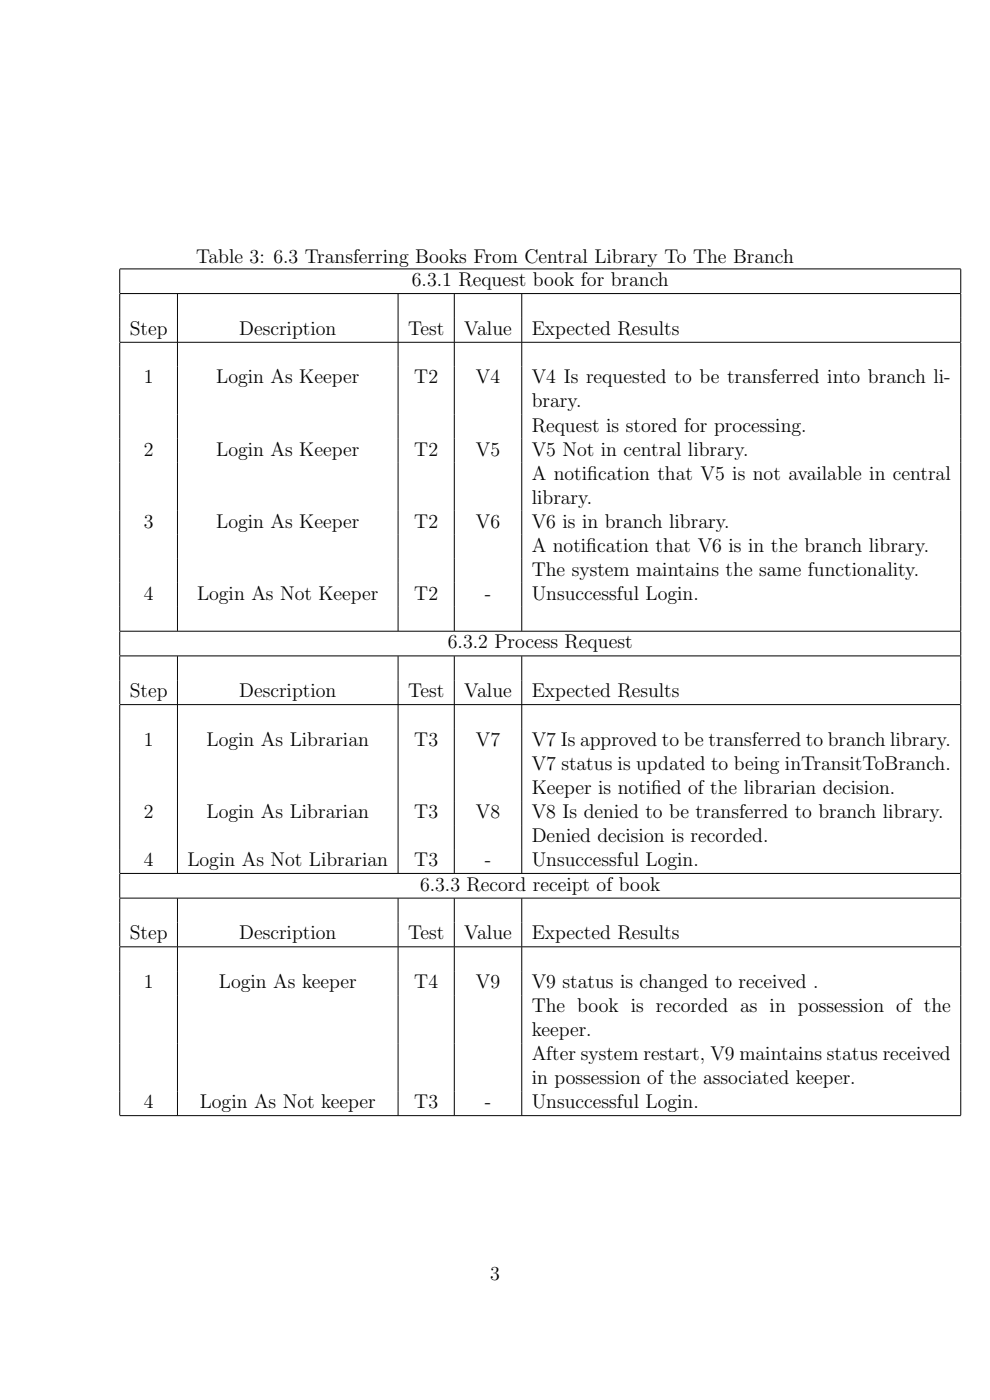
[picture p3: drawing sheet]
<svg xmlns="http://www.w3.org/2000/svg" width="210mm" height="297mm" viewBox="0 0 210 297" stroke-linecap="round" stroke-linejoin="round" font-family="sans-serif">
<defs><g id="words">
<g font-size="4.2">
<text x="41.6" y="55.8">Table 3: 6.3 Transferring Books From Central Library To The Branch</text>
<text x="87.4" y="60.7">6.3.1 Request book for branch</text>
<text x="27.5" y="71">Step</text>
<text x="50.7" y="71">Description</text>
<text x="86.6" y="71">Test</text>
<text x="98.5" y="71">Value</text>
<text x="112.8" y="71">Expected Results</text>
<text x="30.5" y="81.3">1</text>
<text x="45.9" y="81.3">Login As Keeper</text>
<text x="87.9" y="81.3">T2</text>
<text x="100.9" y="81.3">V4</text>
<text x="112.8" y="81.3">V4 Is requested to be transferred into branch li-</text>
<text x="112.8" y="86.4">brary.</text>
<text x="112.8" y="91.5">Request is stored for processing.</text>
<text x="30.5" y="96.6">2</text>
<text x="45.9" y="96.6">Login As Keeper</text>
<text x="87.9" y="96.6">T2</text>
<text x="100.9" y="96.6">V5</text>
<text x="112.8" y="96.6">V5 Not in central library.</text>
<text x="112.8" y="101.7">A notif</text>
<text x="124.6" y="101.7">ication that V5 is not available in central</text>
<text x="112.8" y="106.8">library.</text>
<text x="30.5" y="111.9">3</text>
<text x="45.9" y="111.9">Login As Keeper</text>
<text x="87.9" y="111.9">T2</text>
<text x="100.9" y="111.9">V6</text>
<text x="112.8" y="111.9">V6 is in branch library.</text>
<text x="112.8" y="117">A notif</text>
<text x="124.4" y="117">ication that V6 is in the branch library.</text>
<text x="112.8" y="122.1">The system maintains the same functionality.</text>
<text x="30.5" y="127.2">4</text>
<text x="41.8" y="127.2">Login As Not Keeper</text>
<text x="87.9" y="127.2">T2</text>
<text x="102.8" y="127.2">-</text>
<text x="112.8" y="127.2">Unsuccessful Login.</text>
<text x="95" y="137.5">6.3.2 Process Request</text>
<text x="27.5" y="147.9">Step</text>
<text x="50.7" y="147.9">Description</text>
<text x="86.6" y="147.9">Test</text>
<text x="98.5" y="147.9">Value</text>
<text x="112.8" y="147.9">Expected Results</text>
<text x="30.5" y="158.2">1</text>
<text x="43.8" y="158.2">Login As Librarian</text>
<text x="87.9" y="158.2">T3</text>
<text x="100.9" y="158.2">V7</text>
<text x="112.8" y="158.2">V7 Is approved to be transferred to branch library.</text>
<text x="112.8" y="163.3">V7 status is updated to being inTransitToBranch.</text>
<text x="30.5" y="173.5">2</text>
<text x="43.8" y="173.5">Login As Librarian</text>
<text x="87.9" y="173.5">T3</text>
<text x="100.9" y="173.5">V8</text>
<text x="112.8" y="168.4">Keeper is notif</text>
<text x="112.8" y="173.5">V8 Is denied to be transferred to branch library.</text>
<text x="138.2" y="168.4">ied of the librarian decision.</text>
<text x="112.8" y="178.6">Denied decision is recorded.</text>
<text x="30.5" y="183.7">4</text>
<text x="39.8" y="183.7">Login As Not Librarian</text>
<text x="87.9" y="183.7">T3</text>
<text x="102.8" y="183.7">-</text>
<text x="112.8" y="183.7">Unsuccessful Login.</text>
<text x="89.1" y="188.9">6.3.3 Record receipt of book</text>
<text x="27.5" y="199.3">Step</text>
<text x="50.7" y="199.3">Description</text>
<text x="86.6" y="199.3">Test</text>
<text x="98.5" y="199.3">Value</text>
<text x="112.8" y="199.3">Expected Results</text>
<text x="30.5" y="209.6">1</text>
<text x="46.4" y="209.6">Login As keeper</text>
<text x="87.9" y="209.6">T4</text>
<text x="100.9" y="209.6">V9</text>
<text x="112.8" y="209.6">V9 status is changed to received .</text>
<text x="112.8" y="214.7">The book is recorded as in possession of the</text>
<text x="112.8" y="219.8">keeper.</text>
<text x="112.8" y="224.9">After system restart, V9 maintains status received</text>
<text x="112.8" y="230">in possession of the associated keeper.</text>
<text x="30.5" y="235.1">4</text>
<text x="42.4" y="235.1">Login As Not keeper</text>
<text x="87.9" y="235.1">T3</text>
<text x="102.8" y="235.1">-</text>
<text x="112.8" y="235.1">Unsuccessful Login.</text>
<text x="104" y="271.6">3</text>
</g>
</g></defs>
<g fill="none" stroke="#000" stroke-width=".21">
<path d="M25.4 57.1v5.1M25.4 57h178.4M203.8 57.1v5.1M25.4 72.7v61.1M25.4 72.6h178.4M25.4 62.4v10.1M25.4 62.3h178.4M37.6 72.7v61.1M37.6 62.4v10.1M84.4 72.7v61.1M84.4 62.4v10.1M96.4 72.7v61.1"/>
<path d="M96.4 62.4v10.1M110.7 72.7v61.1M110.7 62.4v10.1M203.8 72.7v61.1M203.8 62.4v10.1M25.4 134v5.1M25.4 139.2v10.2M25.4 133.9h178.4M25.4 139.1h178.4M37.6 139.2v10.2M84.4 139.2v10.2M96.4 139.2v10.2"/>
<path d="M110.7 139.2v10.2M203.8 134v5.1M203.8 139.2v10.2M25.4 149.5v35.7M25.4 149.5h178.4M37.6 149.5v35.7M84.4 149.5v35.7M96.4 149.5v35.7M110.7 149.5v35.7M203.8 149.5v35.7M25.4 185.4v5.1M25.4 190.6v10.2"/>
<path d="M25.4 185.3h178.4M25.4 190.5h178.4M37.6 190.6v10.2M84.4 190.6v10.2M96.4 190.6v10.2M110.7 190.6v10.2M203.8 185.4v5.1M203.8 190.6v10.2M25.4 200.9v35.7M25.4 200.9h178.4M37.6 200.9v35.7M84.4 200.9v35.7"/>
<path d="M96.4 200.9v35.7M110.7 200.9v35.7M203.8 200.9v35.7M25.4 236.7h178.4"/>
</g>
<use href="#words"/>
</svg>
